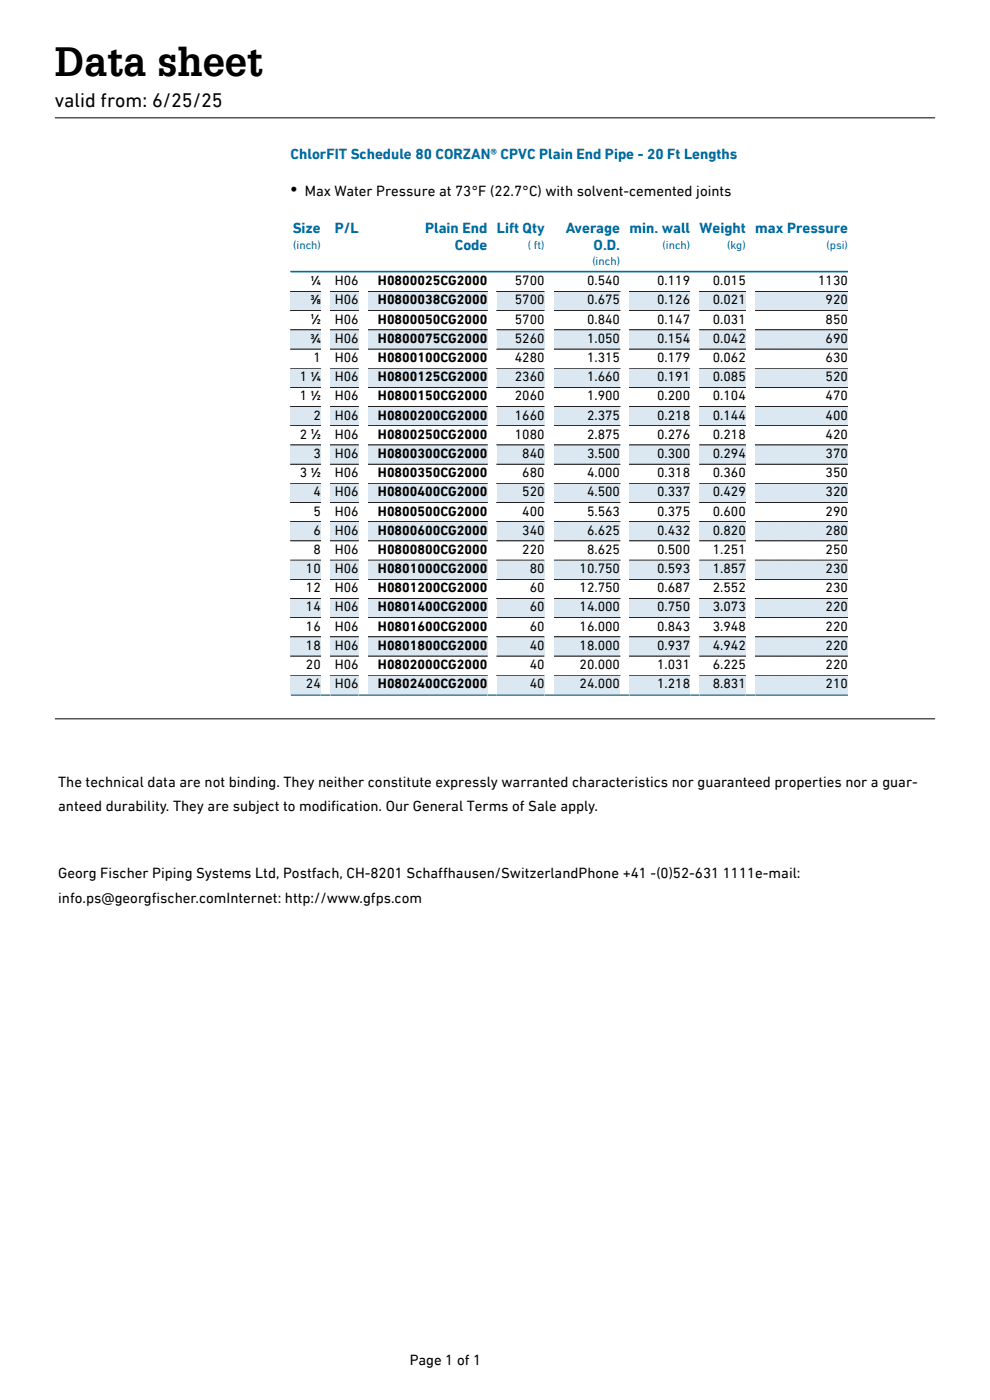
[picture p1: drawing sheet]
<svg xmlns="http://www.w3.org/2000/svg" width="210mm" height="297mm" viewBox="0 0 210 297" stroke-linecap="round" stroke-linejoin="round" font-family="sans-serif">
<defs><g id="words">
<text font-size="8.5" x="11.6" y="16">Data sheet</text>
<g font-size="4.2">
<text x="11.6" y="22.8">valid from: 6/25/25</text>
<text x="61.6" y="41.6">•</text>
</g>
<g font-size="3.2" fill="#006da2">
<text x="61.6" y="33.8">ChlorFIT Schedule 80 CORZAN® CPVC Plain End Pipe - 20 Ft Lengths</text>
<text x="62.1" y="49.4">Size</text>
<text x="71" y="49.4">P/L</text>
<text x="90.2" y="49.4">Plain End Lift Qty</text>
<text x="96.5" y="52.9">Code</text>
<text x="120" y="49.4">Average min. wall Weight max Pressure</text>
<text x="125.9" y="52.9">O.D.</text>
</g>
<g font-size="3.2">
<text x="64.6" y="41.6">Max Water Pressure at 73°F (22.7°C) with solvent-cemented joints</text>
<text x="12.3" y="166.9">The technical data are not binding. They neither constitute expressly warranted characteristics nor guaranteed properties nor a guar-</text>
<text x="12.3" y="172.1">anteed durability. They are subject to modification. Our General Terms of Sale apply.</text>
<text x="12.3" y="186.3">Georg Fischer Piping Systems Ltd, Postfach, CH-8201 Schaffhausen/SwitzerlandPhone +41 -(0)52-631 1111e-mail:</text>
<text x="12.3" y="191.5">info.ps@georgfischer.comInternet: http://www.gfps.com</text>
<text x="86.9" y="289.6">Page 1 of 1</text>
</g>
<g font-size="2.9">
<text x="71" y="60.5">H06</text>
<text x="71" y="64.6">H06</text>
<text x="80.2" y="60.5">H0800025CG2000</text>
<text x="80.2" y="64.6">H0800038CG2000</text>
<text x="109.2" y="60.5">5700</text>
<text x="109.2" y="64.6">5700</text>
<text x="124.5" y="60.5">0.540</text>
<text x="124.5" y="64.6">0.675</text>
<text x="139.4" y="60.5">0.119</text>
<text x="139.4" y="64.6">0.126</text>
<text x="151.2" y="60.5">0.015</text>
<text x="151.2" y="64.6">0.021</text>
<text x="173.6" y="60.5">1130</text>
<text x="175.1" y="64.6">920</text>
<text x="71" y="68.7">H06</text>
<text x="80.2" y="68.7">H0800050CG2000</text>
<text x="109.2" y="68.7">5700</text>
<text x="124.5" y="68.7">0.840</text>
<text x="139.4" y="68.7">0.147</text>
<text x="151.2" y="68.7">0.031</text>
<text x="175.1" y="68.7">850</text>
<text x="66.5" y="76.8">1</text>
<text x="71" y="72.7">H06</text>
<text x="71" y="76.8">H06</text>
<text x="80.2" y="72.7">H0800075CG2000</text>
<text x="80.2" y="76.8">H0800100CG2000</text>
<text x="109.2" y="72.7">5260</text>
<text x="109.2" y="76.8">4280</text>
<text x="124.5" y="72.7">1.050</text>
<text x="124.5" y="76.8">1.315</text>
<text x="139.4" y="72.7">0.154</text>
<text x="139.4" y="76.8">0.179</text>
<text x="151.2" y="72.7">0.042</text>
<text x="151.2" y="76.8">0.062</text>
<text x="175.1" y="72.7">690</text>
<text x="175.1" y="76.8">630</text>
<text x="63.6" y="80.9">1 ∕</text>
<text x="71" y="80.9">H06</text>
<text x="80.2" y="80.9">H0800125CG2000</text>
<text x="109.2" y="80.9">2360</text>
<text x="124.5" y="80.9">1.660</text>
<text x="139.4" y="80.9">0.191</text>
<text x="151.2" y="80.9">0.085</text>
<text x="175.1" y="80.9">520</text>
<text x="63.6" y="84.9">1 ∕</text>
<text x="66.5" y="89">2</text>
<text x="71" y="84.9">H06</text>
<text x="71" y="89">H06</text>
<text x="80.2" y="84.9">H0800150CG2000</text>
<text x="80.2" y="89">H0800200CG2000</text>
<text x="109.2" y="84.9">2060</text>
<text x="109.2" y="89">1660</text>
<text x="124.5" y="84.9">1.900</text>
<text x="124.5" y="89">2.375</text>
<text x="139.4" y="84.9">0.200</text>
<text x="139.4" y="89">0.218</text>
<text x="151.2" y="84.9">0.104</text>
<text x="151.2" y="89">0.144</text>
<text x="175.1" y="84.9">470</text>
<text x="175.1" y="89">400</text>
<text x="63.6" y="93.1">2 ∕</text>
<text x="71" y="93.1">H06</text>
<text x="80.2" y="93.1">H0800250CG2000</text>
<text x="109.2" y="93.1">1080</text>
<text x="124.5" y="93.1">2.875</text>
<text x="139.4" y="93.1">0.276</text>
<text x="151.2" y="93.1">0.218</text>
<text x="175.1" y="93.1">420</text>
<text x="63.6" y="101.2">3 ∕</text>
<text x="66.5" y="97.2">3</text>
<text x="71" y="97.2">H06</text>
<text x="71" y="101.2">H06</text>
<text x="80.2" y="97.2">H0800300CG2000</text>
<text x="80.2" y="101.2">H0800350CG2000</text>
<text x="110.8" y="97.2">840</text>
<text x="110.8" y="101.2">680</text>
<text x="124.5" y="97.2">3.500</text>
<text x="124.5" y="101.2">4.000</text>
<text x="139.4" y="97.2">0.300</text>
<text x="139.4" y="101.2">0.318</text>
<text x="151.2" y="97.2">0.294</text>
<text x="151.2" y="101.2">0.360</text>
<text x="175.1" y="97.2">370</text>
<text x="175.1" y="101.2">350</text>
<text x="66.5" y="105.3">4</text>
<text x="71" y="105.3">H06</text>
<text x="80.2" y="105.3">H0800400CG2000</text>
<text x="110.8" y="105.3">520</text>
<text x="124.5" y="105.3">4.500</text>
<text x="139.4" y="105.3">0.337</text>
<text x="151.2" y="105.3">0.429</text>
<text x="175.1" y="105.3">320</text>
<text x="66.5" y="109.4">5</text>
<text x="66.5" y="113.4">6</text>
<text x="71" y="109.4">H06</text>
<text x="71" y="113.4">H06</text>
<text x="80.2" y="109.4">H0800500CG2000</text>
<text x="80.2" y="113.4">H0800600CG2000</text>
<text x="110.8" y="109.4">400</text>
<text x="110.8" y="113.4">340</text>
<text x="124.5" y="109.4">5.563</text>
<text x="124.5" y="113.4">6.625</text>
<text x="139.4" y="109.4">0.375</text>
<text x="139.4" y="113.4">0.432</text>
<text x="151.2" y="109.4">0.600</text>
<text x="151.2" y="113.4">0.820</text>
<text x="175.1" y="109.4">290</text>
<text x="175.1" y="113.4">280</text>
<text x="66.5" y="117.5">8</text>
<text x="71" y="117.5">H06</text>
<text x="80.2" y="117.5">H0800800CG2000</text>
<text x="110.8" y="117.5">220</text>
<text x="124.5" y="117.5">8.625</text>
<text x="139.4" y="117.5">0.500</text>
<text x="151.2" y="117.5">1.251</text>
<text x="175.1" y="117.5">250</text>
<text x="64.9" y="121.6">10</text>
<text x="64.9" y="125.7">12</text>
<text x="71" y="121.6">H06</text>
<text x="71" y="125.7">H06</text>
<text x="80.2" y="121.6">H0801000CG2000</text>
<text x="80.2" y="125.7">H0801200CG2000</text>
<text x="112.4" y="121.6">80</text>
<text x="112.4" y="125.7">60</text>
<text x="122.9" y="121.6">10.750</text>
<text x="122.9" y="125.7">12.750</text>
<text x="139.4" y="121.6">0.593</text>
<text x="139.4" y="125.7">0.687</text>
<text x="151.2" y="121.6">1.857</text>
<text x="151.2" y="125.7">2.552</text>
<text x="175.1" y="121.6">230</text>
<text x="175.1" y="125.7">230</text>
<text x="64.9" y="129.7">14</text>
<text x="71" y="129.7">H06</text>
<text x="80.2" y="129.7">H0801400CG2000</text>
<text x="112.4" y="129.7">60</text>
<text x="122.9" y="129.7">14.000</text>
<text x="139.4" y="129.7">0.750</text>
<text x="151.2" y="129.7">3.073</text>
<text x="175.1" y="129.7">220</text>
<text x="64.9" y="133.8">16</text>
<text x="64.9" y="137.9">18</text>
<text x="71" y="133.8">H06</text>
<text x="71" y="137.9">H06</text>
<text x="80.2" y="133.8">H0801600CG2000</text>
<text x="80.2" y="137.9">H0801800CG2000</text>
<text x="112.4" y="133.8">60</text>
<text x="112.4" y="137.9">40</text>
<text x="122.9" y="133.8">16.000</text>
<text x="122.9" y="137.9">18.000</text>
<text x="139.4" y="133.8">0.843</text>
<text x="139.4" y="137.9">0.937</text>
<text x="151.2" y="133.8">3.948</text>
<text x="151.2" y="137.9">4.942</text>
<text x="175.1" y="133.8">220</text>
<text x="175.1" y="137.9">220</text>
<text x="64.9" y="141.9">20</text>
<text x="71" y="141.9">H06</text>
<text x="80.2" y="141.9">H0802000CG2000</text>
<text x="112.4" y="141.9">40</text>
<text x="122.9" y="141.9">20.000</text>
<text x="139.4" y="141.9">1.031</text>
<text x="151.2" y="141.9">6.225</text>
<text x="175.1" y="141.9">220</text>
<text x="64.9" y="146">24</text>
<text x="71" y="146">H06</text>
<text x="80.2" y="146">H0802400CG2000</text>
<text x="112.4" y="146">40</text>
<text x="122.9" y="146">24.000</text>
<text x="139.4" y="146">1.218</text>
<text x="151.2" y="146">8.831</text>
<text x="175.1" y="146">210</text>
</g>
<g font-size="2.8">
<text x="66.7" y="60.5">∕</text>
<text x="66.7" y="64.6">∕</text>
<text x="66.7" y="68.7">∕</text>
<text x="66.7" y="72.7">∕</text>
</g>
<g font-size="2.5" fill="#006da2">
<text x="62.2" y="52.8">(inch)</text>
<text x="112" y="52.8">( ft)</text>
<text x="140.5" y="52.8">(inch)</text>
<text x="154.2" y="52.8">(kg)</text>
<text x="175.3" y="52.8">(psi)</text>
<text x="125.6" y="56.3">(inch)</text>
</g>
<g font-size="1.5">
<text x="65.9" y="59.6">1</text>
<text x="65.9" y="63.7">3</text>
<text x="67.2" y="60.5">4</text>
<text x="67.2" y="64.6">8</text>
<text x="65.9" y="67.7">1</text>
<text x="65.9" y="71.8">3</text>
<text x="67.2" y="68.7">2</text>
<text x="67.2" y="72.7">4</text>
<text x="65.9" y="80">1</text>
<text x="67.2" y="80.9">4</text>
<text x="65.9" y="84">1</text>
<text x="67.2" y="84.9">2</text>
<text x="65.9" y="92.2">1</text>
<text x="67.2" y="93.1">2</text>
<text x="65.9" y="100.3">1</text>
<text x="67.2" y="101.2">2</text>
</g>
</g></defs>
<path d="M11.6 25h186.8M11.6 152.5h186.8" fill="none" stroke="#000" stroke-width=".21"/>
<path d="M61.6 57.6h118.3" fill="none" stroke="#006da2" stroke-width=".35"/>
<path d="M61.6 61.8h6.5M70.1 61.8h6M78.1 61.8h25.3M105.4 61.8h10.1M117.5 61.8h14M133.5 61.8h12.9M148.4 61.8h9.8M160.2 61.8h19.7" fill="none" stroke="#231f20" stroke-width=".21"/>
<path d="M61.6 61.9h6.5v4h-6.5z" fill="#dbe8f2"/>
<path d="M61.6 61.8h6.5M61.6 65.9h6.5" fill="none" stroke="#231f20" stroke-width=".21"/>
<path d="M70.1 61.9h6v4h-6z" fill="#dbe8f2"/>
<path d="M70.1 61.8h6M70.1 65.9h6" fill="none" stroke="#231f20" stroke-width=".21"/>
<path d="M78.1 61.9h25.3v4h-25.3z" fill="#dbe8f2"/>
<path d="M78.1 61.8h25.3M78.1 65.9h25.3" fill="none" stroke="#231f20" stroke-width=".21"/>
<path d="M105.4 61.9h10.1v4h-10.1z" fill="#dbe8f2"/>
<path d="M105.4 61.8h10.1M105.4 65.9h10.1" fill="none" stroke="#231f20" stroke-width=".21"/>
<path d="M117.5 61.9h14v4h-14z" fill="#dbe8f2"/>
<path d="M117.5 61.8h14M117.5 65.9h14" fill="none" stroke="#231f20" stroke-width=".21"/>
<path d="M133.5 61.9h12.9v4h-12.9z" fill="#dbe8f2"/>
<path d="M133.5 61.8h12.9M133.5 65.9h12.9" fill="none" stroke="#231f20" stroke-width=".21"/>
<path d="M148.4 61.9h9.8v4h-9.8z" fill="#dbe8f2"/>
<path d="M148.4 61.8h9.8M148.4 65.9h9.8" fill="none" stroke="#231f20" stroke-width=".21"/>
<path d="M160.2 61.9h19.7v4h-19.7z" fill="#dbe8f2"/>
<g fill="none" stroke="#231f20" stroke-width=".21">
<path d="M61.6 65.9h6.5M61.6 70h6.5M70.1 65.9h6M70.1 70h6M78.1 65.9h25.3M78.1 70h25.3M105.4 65.9h10.1M105.4 70h10.1M117.5 65.9h14M117.5 70h14M133.5 65.9h12.9M133.5 70h12.9"/>
<path d="M148.4 65.9h9.8M148.4 70h9.8M160.2 61.8h19.7M160.2 65.9h19.7M160.2 70h19.7"/>
</g>
<path d="M61.6 70h6.5v4h-6.5z" fill="#dbe8f2"/>
<path d="M61.6 70h6.5M61.6 74h6.5" fill="none" stroke="#231f20" stroke-width=".21"/>
<path d="M70.1 70h6v4h-6z" fill="#dbe8f2"/>
<path d="M70.1 70h6M70.1 74h6" fill="none" stroke="#231f20" stroke-width=".21"/>
<path d="M78.1 70h25.3v4h-25.3z" fill="#dbe8f2"/>
<path d="M78.1 70h25.3M78.1 74h25.3" fill="none" stroke="#231f20" stroke-width=".21"/>
<path d="M105.4 70h10.1v4h-10.1z" fill="#dbe8f2"/>
<path d="M105.4 70h10.1M105.4 74h10.1" fill="none" stroke="#231f20" stroke-width=".21"/>
<path d="M117.5 70h14v4h-14z" fill="#dbe8f2"/>
<path d="M117.5 70h14M117.5 74h14" fill="none" stroke="#231f20" stroke-width=".21"/>
<path d="M133.5 70h12.9v4h-12.9z" fill="#dbe8f2"/>
<path d="M133.5 70h12.9M133.5 74h12.9" fill="none" stroke="#231f20" stroke-width=".21"/>
<path d="M148.4 70h9.8v4h-9.8z" fill="#dbe8f2"/>
<path d="M148.4 70h9.8M148.4 74h9.8" fill="none" stroke="#231f20" stroke-width=".21"/>
<path d="M160.2 70h19.7v4h-19.7z" fill="#dbe8f2"/>
<g fill="none" stroke="#231f20" stroke-width=".21">
<path d="M61.6 74h6.5M61.6 78.1h6.5M70.1 74h6M70.1 78.1h6M78.1 74h25.3M78.1 78.1h25.3M105.4 74h10.1M105.4 78.1h10.1M117.5 74h14M117.5 78.1h14M133.5 74h12.9M133.5 78.1h12.9"/>
<path d="M148.4 74h9.8M148.4 78.1h9.8M160.2 70h19.7M160.2 74h19.7M160.2 78.1h19.7"/>
</g>
<path d="M61.6 78.2h6.5v4h-6.5z" fill="#dbe8f2"/>
<path d="M61.6 78.1h6.5M61.6 82.2h6.5" fill="none" stroke="#231f20" stroke-width=".21"/>
<path d="M70.1 78.2h6v4h-6z" fill="#dbe8f2"/>
<path d="M70.1 78.1h6M70.1 82.2h6" fill="none" stroke="#231f20" stroke-width=".21"/>
<path d="M78.1 78.2h25.3v4h-25.3z" fill="#dbe8f2"/>
<path d="M78.1 78.1h25.3M78.1 82.2h25.3" fill="none" stroke="#231f20" stroke-width=".21"/>
<path d="M105.4 78.2h10.1v4h-10.1z" fill="#dbe8f2"/>
<path d="M105.4 78.1h10.1M105.4 82.2h10.1" fill="none" stroke="#231f20" stroke-width=".21"/>
<path d="M117.5 78.2h14v4h-14z" fill="#dbe8f2"/>
<path d="M117.5 78.1h14M117.5 82.2h14" fill="none" stroke="#231f20" stroke-width=".21"/>
<path d="M133.5 78.2h12.9v4h-12.9z" fill="#dbe8f2"/>
<path d="M133.5 78.1h12.9M133.5 82.2h12.9" fill="none" stroke="#231f20" stroke-width=".21"/>
<path d="M148.4 78.2h9.8v4h-9.8z" fill="#dbe8f2"/>
<path d="M148.4 78.1h9.8M148.4 82.2h9.8" fill="none" stroke="#231f20" stroke-width=".21"/>
<path d="M160.2 78.2h19.7v4h-19.7z" fill="#dbe8f2"/>
<g fill="none" stroke="#231f20" stroke-width=".21">
<path d="M160.2 78.1h19.7M61.6 82.2h6.5M61.6 86.3h6.5M70.1 82.2h6M70.1 86.3h6M78.1 82.2h25.3M78.1 86.3h25.3M105.4 82.2h10.1M105.4 86.3h10.1M117.5 82.2h14M117.5 86.3h14M133.5 82.2h12.9"/>
<path d="M133.5 86.3h12.9M148.4 82.2h9.8M148.4 86.3h9.8M160.2 82.2h19.7M160.2 86.3h19.7"/>
</g>
<path d="M61.6 86.3h6.5v4h-6.5z" fill="#dbe8f2"/>
<path d="M61.6 86.3h6.5M61.6 90.3h6.5" fill="none" stroke="#231f20" stroke-width=".21"/>
<path d="M70.1 86.3h6v4h-6z" fill="#dbe8f2"/>
<path d="M70.1 86.3h6M70.1 90.3h6" fill="none" stroke="#231f20" stroke-width=".21"/>
<path d="M78.1 86.3h25.3v4h-25.3z" fill="#dbe8f2"/>
<path d="M78.1 86.3h25.3M78.1 90.3h25.3" fill="none" stroke="#231f20" stroke-width=".21"/>
<path d="M105.4 86.3h10.1v4h-10.1z" fill="#dbe8f2"/>
<path d="M105.4 86.3h10.1M105.4 90.3h10.1" fill="none" stroke="#231f20" stroke-width=".21"/>
<path d="M117.5 86.3h14v4h-14z" fill="#dbe8f2"/>
<path d="M117.5 86.3h14M117.5 90.3h14" fill="none" stroke="#231f20" stroke-width=".21"/>
<path d="M133.5 86.3h12.9v4h-12.9z" fill="#dbe8f2"/>
<path d="M133.5 86.3h12.9M133.5 90.3h12.9" fill="none" stroke="#231f20" stroke-width=".21"/>
<path d="M148.4 86.3h9.8v4h-9.8z" fill="#dbe8f2"/>
<path d="M148.4 86.3h9.8M148.4 90.3h9.8" fill="none" stroke="#231f20" stroke-width=".21"/>
<path d="M160.2 86.3h19.7v4h-19.7z" fill="#dbe8f2"/>
<g fill="none" stroke="#231f20" stroke-width=".21">
<path d="M61.6 90.3h6.5M61.6 94.4h6.5M70.1 90.3h6M70.1 94.4h6M78.1 90.3h25.3M78.1 94.4h25.3M105.4 90.3h10.1M105.4 94.4h10.1M117.5 90.3h14M117.5 94.4h14M133.5 90.3h12.9M133.5 94.4h12.9"/>
<path d="M148.4 90.3h9.8M148.4 94.4h9.8M160.2 86.3h19.7M160.2 90.3h19.7M160.2 94.4h19.7"/>
</g>
<path d="M61.6 94.4h6.5v4h-6.5z" fill="#dbe8f2"/>
<path d="M61.6 94.4h6.5M61.6 98.5h6.5" fill="none" stroke="#231f20" stroke-width=".21"/>
<path d="M70.1 94.4h6v4h-6z" fill="#dbe8f2"/>
<path d="M70.1 94.4h6M70.1 98.5h6" fill="none" stroke="#231f20" stroke-width=".21"/>
<path d="M78.1 94.4h25.3v4h-25.3z" fill="#dbe8f2"/>
<path d="M78.1 94.4h25.3M78.1 98.5h25.3" fill="none" stroke="#231f20" stroke-width=".21"/>
<path d="M105.4 94.4h10.1v4h-10.1z" fill="#dbe8f2"/>
<path d="M105.4 94.4h10.1M105.4 98.5h10.1" fill="none" stroke="#231f20" stroke-width=".21"/>
<path d="M117.5 94.4h14v4h-14z" fill="#dbe8f2"/>
<path d="M117.5 94.4h14M117.5 98.5h14" fill="none" stroke="#231f20" stroke-width=".21"/>
<path d="M133.5 94.4h12.9v4h-12.9z" fill="#dbe8f2"/>
<path d="M133.5 94.4h12.9M133.5 98.5h12.9" fill="none" stroke="#231f20" stroke-width=".21"/>
<path d="M148.4 94.4h9.8v4h-9.8z" fill="#dbe8f2"/>
<path d="M148.4 94.4h9.8M148.4 98.5h9.8" fill="none" stroke="#231f20" stroke-width=".21"/>
<path d="M160.2 94.4h19.7v4h-19.7z" fill="#dbe8f2"/>
<g fill="none" stroke="#231f20" stroke-width=".21">
<path d="M61.6 98.5h6.5M70.1 98.5h6M78.1 98.5h25.3M105.4 98.5h10.1M117.5 98.5h14M133.5 98.5h12.9M148.4 98.5h9.8M160.2 94.4h19.7M160.2 98.5h19.7M61.6 102.5h6.5M70.1 102.5h6M78.1 102.5h25.3"/>
<path d="M105.4 102.5h10.1M117.5 102.5h14M133.5 102.5h12.9M148.4 102.5h9.8M160.2 102.5h19.7"/>
</g>
<path d="M61.6 102.6h6.5v4h-6.5z" fill="#dbe8f2"/>
<path d="M61.6 102.5h6.5M61.6 106.6h6.5" fill="none" stroke="#231f20" stroke-width=".21"/>
<path d="M70.1 102.6h6v4h-6z" fill="#dbe8f2"/>
<path d="M70.1 102.5h6M70.1 106.6h6" fill="none" stroke="#231f20" stroke-width=".21"/>
<path d="M78.1 102.6h25.3v4h-25.3z" fill="#dbe8f2"/>
<path d="M78.1 102.5h25.3M78.1 106.6h25.3" fill="none" stroke="#231f20" stroke-width=".21"/>
<path d="M105.4 102.6h10.1v4h-10.1z" fill="#dbe8f2"/>
<path d="M105.4 102.5h10.1M105.4 106.6h10.1" fill="none" stroke="#231f20" stroke-width=".21"/>
<path d="M117.5 102.6h14v4h-14z" fill="#dbe8f2"/>
<path d="M117.5 102.5h14M117.5 106.6h14" fill="none" stroke="#231f20" stroke-width=".21"/>
<path d="M133.5 102.6h12.9v4h-12.9z" fill="#dbe8f2"/>
<path d="M133.5 102.5h12.9M133.5 106.6h12.9" fill="none" stroke="#231f20" stroke-width=".21"/>
<path d="M148.4 102.6h9.8v4h-9.8z" fill="#dbe8f2"/>
<path d="M148.4 102.5h9.8M148.4 106.6h9.8" fill="none" stroke="#231f20" stroke-width=".21"/>
<path d="M160.2 102.6h19.7v4h-19.7z" fill="#dbe8f2"/>
<g fill="none" stroke="#231f20" stroke-width=".21">
<path d="M61.6 106.6h6.5M61.6 110.7h6.5M70.1 106.6h6M70.1 110.7h6M78.1 106.6h25.3M78.1 110.7h25.3M105.4 106.6h10.1M105.4 110.7h10.1M117.5 106.6h14M117.5 110.7h14M133.5 106.6h12.9M133.5 110.7h12.9"/>
<path d="M148.4 106.6h9.8M148.4 110.7h9.8M160.2 102.5h19.7M160.2 106.6h19.7M160.2 110.7h19.7"/>
</g>
<path d="M61.6 110.7h6.5v4h-6.5z" fill="#dbe8f2"/>
<path d="M61.6 110.7h6.5M61.6 114.7h6.5" fill="none" stroke="#231f20" stroke-width=".21"/>
<path d="M70.1 110.7h6v4h-6z" fill="#dbe8f2"/>
<path d="M70.1 110.7h6M70.1 114.7h6" fill="none" stroke="#231f20" stroke-width=".21"/>
<path d="M78.1 110.7h25.3v4h-25.3z" fill="#dbe8f2"/>
<path d="M78.1 110.7h25.3M78.1 114.7h25.3" fill="none" stroke="#231f20" stroke-width=".21"/>
<path d="M105.4 110.7h10.1v4h-10.1z" fill="#dbe8f2"/>
<path d="M105.4 110.7h10.1M105.4 114.7h10.1" fill="none" stroke="#231f20" stroke-width=".21"/>
<path d="M117.5 110.7h14v4h-14z" fill="#dbe8f2"/>
<path d="M117.5 110.7h14M117.5 114.7h14" fill="none" stroke="#231f20" stroke-width=".21"/>
<path d="M133.5 110.7h12.9v4h-12.9z" fill="#dbe8f2"/>
<path d="M133.5 110.7h12.9M133.5 114.7h12.9" fill="none" stroke="#231f20" stroke-width=".21"/>
<path d="M148.4 110.7h9.8v4h-9.8z" fill="#dbe8f2"/>
<path d="M148.4 110.7h9.8M148.4 114.7h9.8" fill="none" stroke="#231f20" stroke-width=".21"/>
<path d="M160.2 110.7h19.7v4h-19.7z" fill="#dbe8f2"/>
<g fill="none" stroke="#231f20" stroke-width=".21">
<path d="M61.6 114.7h6.5M61.6 118.8h6.5M70.1 114.7h6M70.1 118.8h6M78.1 114.7h25.3M78.1 118.8h25.3M105.4 114.7h10.1M105.4 118.8h10.1M117.5 114.7h14M117.5 118.8h14M133.5 114.7h12.9M133.5 118.8h12.9"/>
<path d="M148.4 114.7h9.8M148.4 118.8h9.8M160.2 110.7h19.7M160.2 114.7h19.7M160.2 118.8h19.7"/>
</g>
<path d="M61.6 118.9h6.5v4h-6.5z" fill="#dbe8f2"/>
<path d="M61.6 118.8h6.5M61.6 122.9h6.5" fill="none" stroke="#231f20" stroke-width=".21"/>
<path d="M70.1 118.9h6v4h-6z" fill="#dbe8f2"/>
<path d="M70.1 118.8h6M70.1 122.9h6" fill="none" stroke="#231f20" stroke-width=".21"/>
<path d="M78.1 118.9h25.3v4h-25.3z" fill="#dbe8f2"/>
<path d="M78.1 118.8h25.3M78.1 122.9h25.3" fill="none" stroke="#231f20" stroke-width=".21"/>
<path d="M105.4 118.9h10.1v4h-10.1z" fill="#dbe8f2"/>
<path d="M105.4 118.8h10.1M105.4 122.9h10.1" fill="none" stroke="#231f20" stroke-width=".21"/>
<path d="M117.5 118.9h14v4h-14z" fill="#dbe8f2"/>
<path d="M117.5 118.8h14M117.5 122.9h14" fill="none" stroke="#231f20" stroke-width=".21"/>
<path d="M133.5 118.9h12.9v4h-12.9z" fill="#dbe8f2"/>
<path d="M133.5 118.8h12.9M133.5 122.9h12.9" fill="none" stroke="#231f20" stroke-width=".21"/>
<path d="M148.4 118.9h9.8v4h-9.8z" fill="#dbe8f2"/>
<path d="M148.4 118.8h9.8M148.4 122.9h9.8" fill="none" stroke="#231f20" stroke-width=".21"/>
<path d="M160.2 118.9h19.7v4h-19.7z" fill="#dbe8f2"/>
<g fill="none" stroke="#231f20" stroke-width=".21">
<path d="M160.2 118.8h19.7M61.6 122.9h6.5M61.6 127h6.5M70.1 122.9h6M70.1 127h6M78.1 122.9h25.3M78.1 127h25.3M105.4 122.9h10.1M105.4 127h10.1M117.5 122.9h14M117.5 127h14M133.5 122.9h12.9"/>
<path d="M133.5 127h12.9M148.4 122.9h9.8M148.4 127h9.8M160.2 122.9h19.7M160.2 127h19.7"/>
</g>
<path d="M61.6 127h6.5v4h-6.5z" fill="#dbe8f2"/>
<path d="M61.6 127h6.5M61.6 131h6.5" fill="none" stroke="#231f20" stroke-width=".21"/>
<path d="M70.1 127h6v4h-6z" fill="#dbe8f2"/>
<path d="M70.1 127h6M70.1 131h6" fill="none" stroke="#231f20" stroke-width=".21"/>
<path d="M78.1 127h25.3v4h-25.3z" fill="#dbe8f2"/>
<path d="M78.1 127h25.3M78.1 131h25.3" fill="none" stroke="#231f20" stroke-width=".21"/>
<path d="M105.4 127h10.1v4h-10.1z" fill="#dbe8f2"/>
<path d="M105.4 127h10.1M105.4 131h10.1" fill="none" stroke="#231f20" stroke-width=".21"/>
<path d="M117.5 127h14v4h-14z" fill="#dbe8f2"/>
<path d="M117.5 127h14M117.5 131h14" fill="none" stroke="#231f20" stroke-width=".21"/>
<path d="M133.5 127h12.9v4h-12.9z" fill="#dbe8f2"/>
<path d="M133.5 127h12.9M133.5 131h12.9" fill="none" stroke="#231f20" stroke-width=".21"/>
<path d="M148.4 127h9.8v4h-9.8z" fill="#dbe8f2"/>
<path d="M148.4 127h9.8M148.4 131h9.8" fill="none" stroke="#231f20" stroke-width=".21"/>
<path d="M160.2 127h19.7v4h-19.7z" fill="#dbe8f2"/>
<g fill="none" stroke="#231f20" stroke-width=".21">
<path d="M61.6 131h6.5M61.6 135.1h6.5M70.1 131h6M70.1 135.1h6M78.1 131h25.3M78.1 135.1h25.3M105.4 131h10.1M105.4 135.1h10.1M117.5 131h14M117.5 135.1h14M133.5 131h12.9M133.5 135.1h12.9"/>
<path d="M148.4 131h9.8M148.4 135.1h9.8M160.2 127h19.7M160.2 131h19.7M160.2 135.1h19.7"/>
</g>
<path d="M61.6 135.1h6.5v4h-6.5z" fill="#dbe8f2"/>
<path d="M61.6 135.1h6.5M61.6 139.2h6.5" fill="none" stroke="#231f20" stroke-width=".21"/>
<path d="M70.1 135.1h6v4h-6z" fill="#dbe8f2"/>
<path d="M70.1 135.1h6M70.1 139.2h6" fill="none" stroke="#231f20" stroke-width=".21"/>
<path d="M78.1 135.1h25.3v4h-25.3z" fill="#dbe8f2"/>
<path d="M78.1 135.1h25.3M78.1 139.2h25.3" fill="none" stroke="#231f20" stroke-width=".21"/>
<path d="M105.4 135.1h10.1v4h-10.1z" fill="#dbe8f2"/>
<path d="M105.4 135.1h10.1M105.4 139.2h10.1" fill="none" stroke="#231f20" stroke-width=".21"/>
<path d="M117.5 135.1h14v4h-14z" fill="#dbe8f2"/>
<path d="M117.5 135.1h14M117.5 139.2h14" fill="none" stroke="#231f20" stroke-width=".21"/>
<path d="M133.5 135.1h12.9v4h-12.9z" fill="#dbe8f2"/>
<path d="M133.5 135.1h12.9M133.5 139.2h12.9" fill="none" stroke="#231f20" stroke-width=".21"/>
<path d="M148.4 135.1h9.8v4h-9.8z" fill="#dbe8f2"/>
<path d="M148.4 135.1h9.8M148.4 139.2h9.8" fill="none" stroke="#231f20" stroke-width=".21"/>
<path d="M160.2 135.1h19.7v4h-19.7z" fill="#dbe8f2"/>
<g fill="none" stroke="#231f20" stroke-width=".21">
<path d="M61.6 139.2h6.5M70.1 139.2h6M78.1 139.2h25.3M105.4 139.2h10.1M117.5 139.2h14M133.5 139.2h12.9M148.4 139.2h9.8M160.2 135.1h19.7M160.2 139.2h19.7M61.6 143.2h6.5M70.1 143.2h6M78.1 143.2h25.3"/>
<path d="M105.4 143.2h10.1M117.5 143.2h14M133.5 143.2h12.9M148.4 143.2h9.8M160.2 143.2h19.7"/>
</g>
<path d="M61.6 143.3h6.5v4h-6.5z" fill="#dbe8f2"/>
<path d="M61.6 143.2h6.5" fill="none" stroke="#231f20" stroke-width=".21"/>
<path d="M61.6 147.5h8.5" fill="none" stroke="#006da2" stroke-width=".35"/>
<path d="M70.1 143.3h6v4h-6z" fill="#dbe8f2"/>
<path d="M70.1 143.2h6" fill="none" stroke="#231f20" stroke-width=".21"/>
<path d="M70.1 147.5h8" fill="none" stroke="#006da2" stroke-width=".35"/>
<path d="M78.1 143.3h25.3v4h-25.3z" fill="#dbe8f2"/>
<path d="M78.1 143.2h25.3" fill="none" stroke="#231f20" stroke-width=".21"/>
<path d="M78.1 147.5h27.3" fill="none" stroke="#006da2" stroke-width=".35"/>
<path d="M105.4 143.3h10.1v4h-10.1z" fill="#dbe8f2"/>
<path d="M105.4 143.2h10.1" fill="none" stroke="#231f20" stroke-width=".21"/>
<path d="M105.4 147.5h12.1" fill="none" stroke="#006da2" stroke-width=".35"/>
<path d="M117.5 143.3h14v4h-14z" fill="#dbe8f2"/>
<path d="M117.5 143.2h14" fill="none" stroke="#231f20" stroke-width=".21"/>
<path d="M117.5 147.5h16" fill="none" stroke="#006da2" stroke-width=".35"/>
<path d="M133.5 143.3h12.9v4h-12.9z" fill="#dbe8f2"/>
<path d="M133.5 143.2h12.9" fill="none" stroke="#231f20" stroke-width=".21"/>
<path d="M133.5 147.5h14.9" fill="none" stroke="#006da2" stroke-width=".35"/>
<path d="M148.4 143.3h9.8v4h-9.8z" fill="#dbe8f2"/>
<path d="M148.4 143.2h9.8" fill="none" stroke="#231f20" stroke-width=".21"/>
<path d="M148.4 147.5h11.8" fill="none" stroke="#006da2" stroke-width=".35"/>
<path d="M160.2 143.3h19.7v4h-19.7z" fill="#dbe8f2"/>
<path d="M160.2 143.2h19.7" fill="none" stroke="#231f20" stroke-width=".21"/>
<path d="M160.2 147.5h19.7" fill="none" stroke="#006da2" stroke-width=".35"/>
<use href="#words"/>
</svg>
